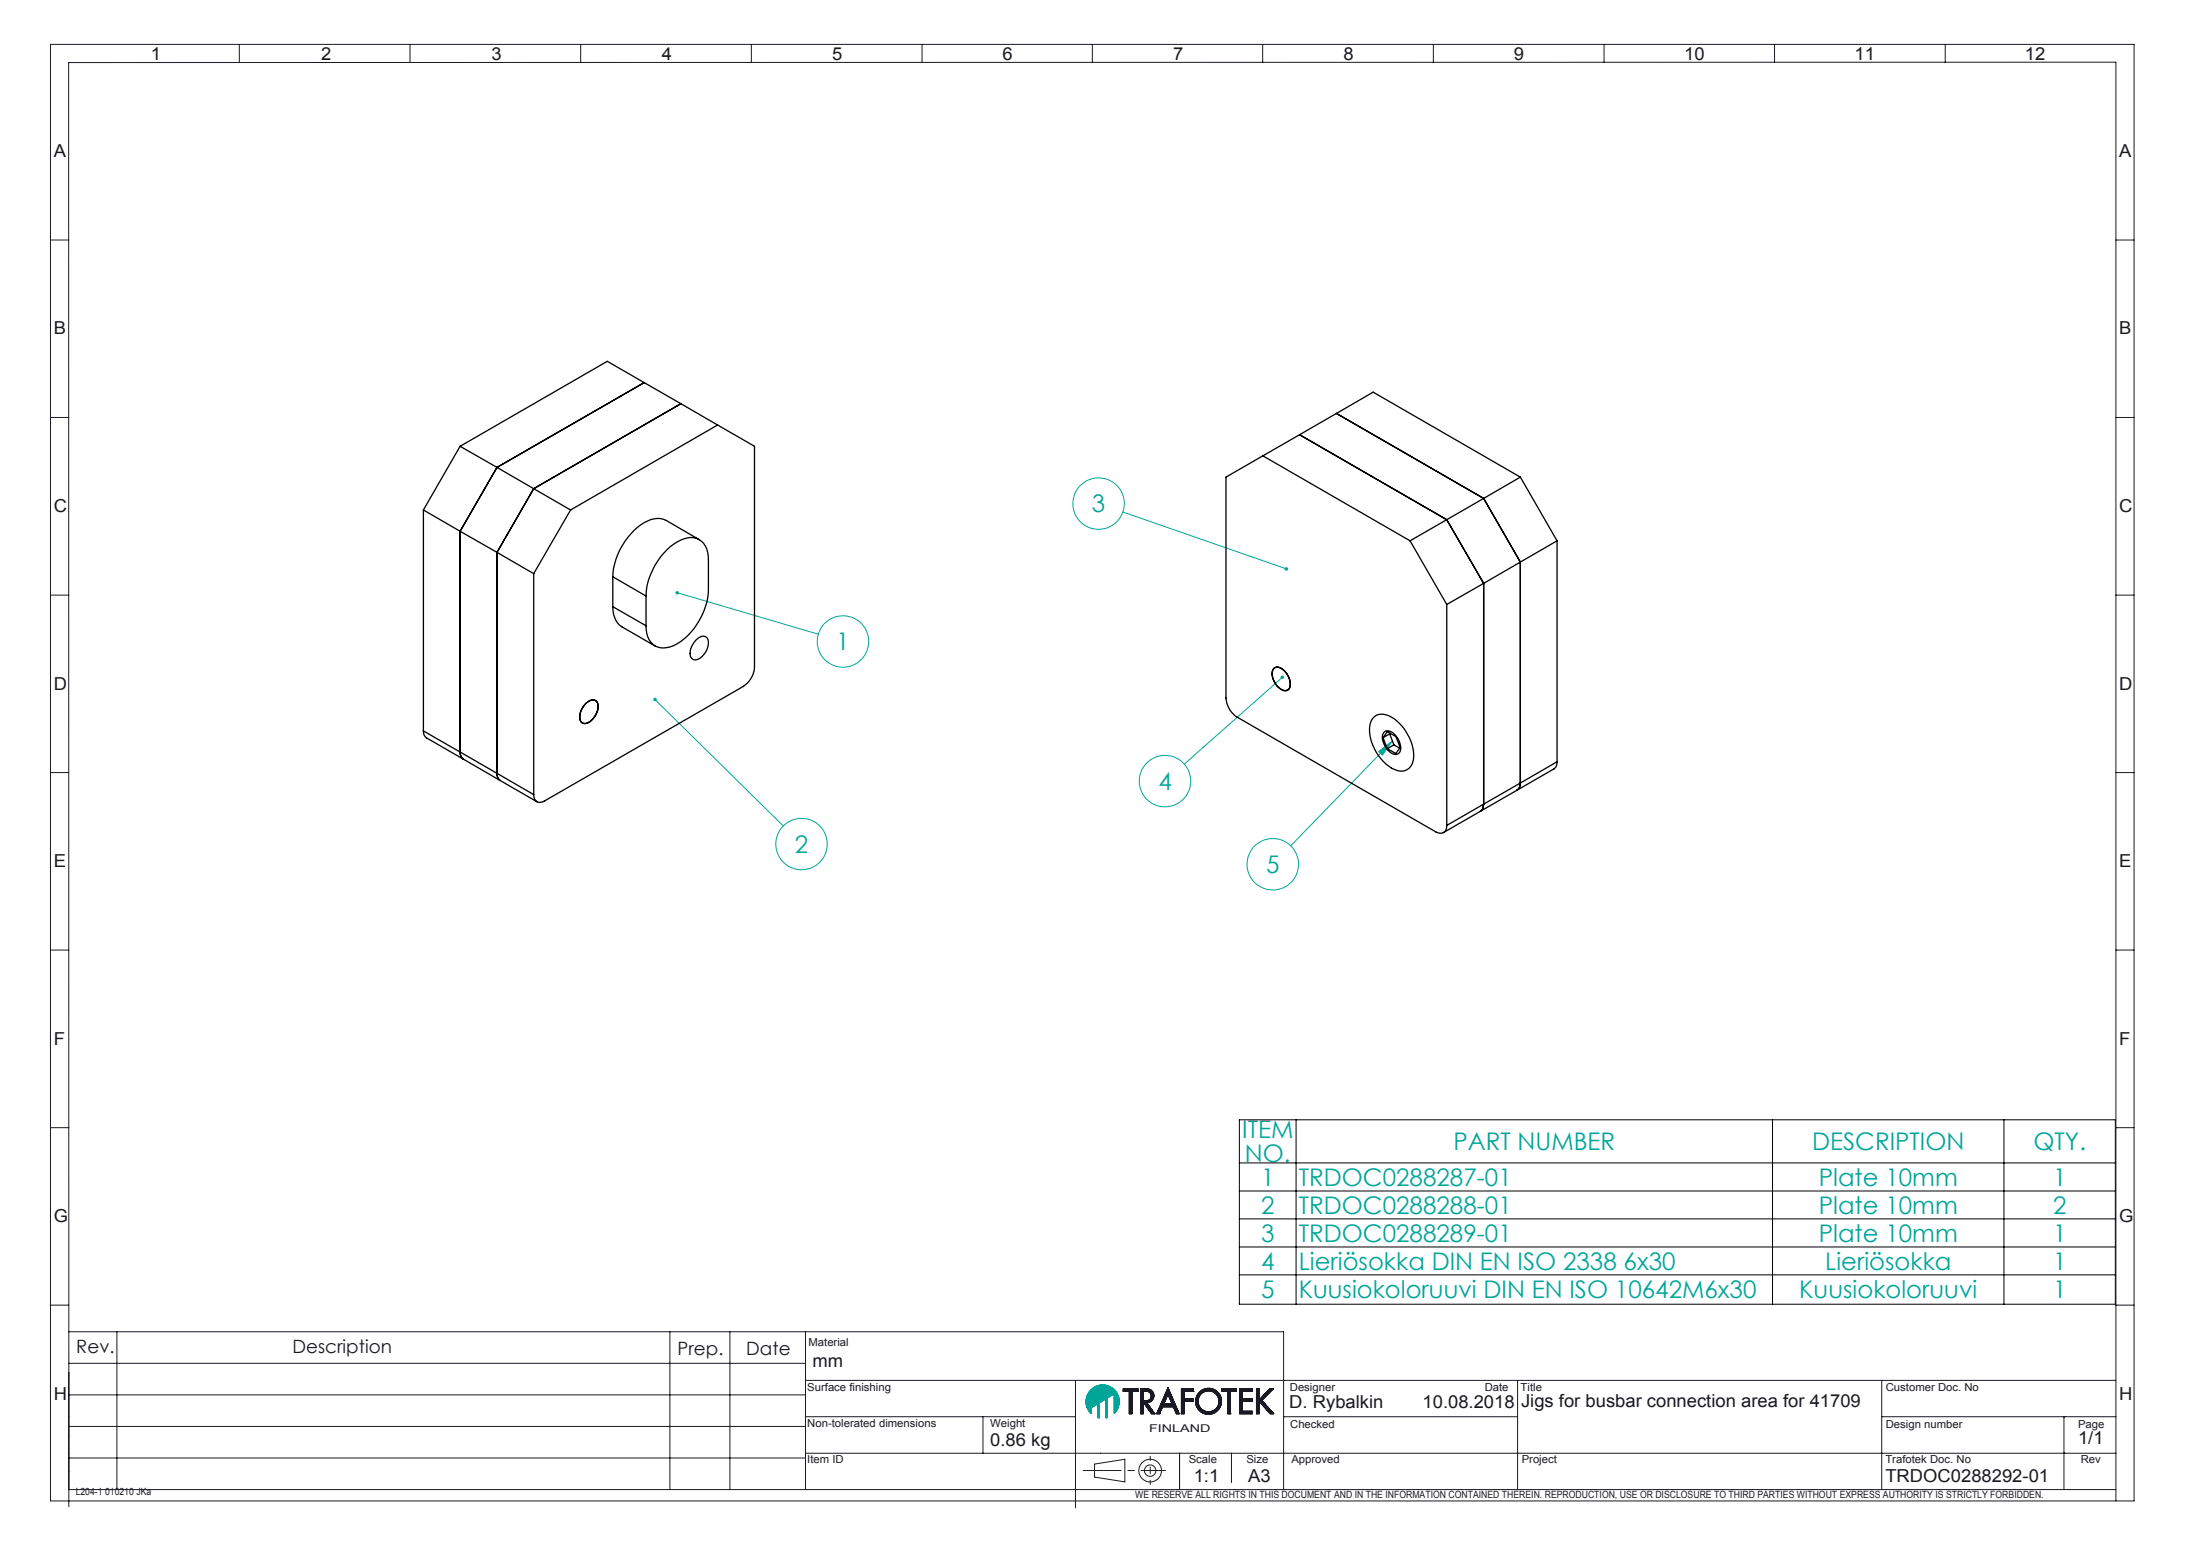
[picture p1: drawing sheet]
<svg xmlns="http://www.w3.org/2000/svg" width="420mm" height="297mm" viewBox="0 0 420 297" stroke-linecap="round" stroke-linejoin="round" font-family="sans-serif">
<defs><g id="words">
<g font-size="4.7" fill="#00a599">
<text x="209.9" y="98.5">3</text>
<text x="160.8" y="125">1</text>
<text x="222.7" y="151.9">4</text>
<text x="152.8" y="164">2</text>
<text x="243.4" y="167.8">5</text>
<text x="238.8" y="218.8">ITEM</text>
<text x="279.4" y="221.1">PART NUMBER</text>
<text x="348.3" y="221.1">DESCRIPTION</text>
<text x="390.9" y="221.1">QTY.</text>
<text x="239.3" y="223.3">NO.</text>
<text x="242.4" y="227.9">1</text>
<text x="249.6" y="227.9">TRDOC0288287-01</text>
<text x="349.6" y="227.9">Plate 10mm</text>
<text x="394.6" y="227.9">1</text>
<text x="242.4" y="233.3">2</text>
<text x="249.6" y="233.3">TRDOC0288288-01</text>
<text x="349.6" y="233.3">Plate 10mm</text>
<text x="394.6" y="233.3">2</text>
<text x="242.4" y="238.7">3</text>
<text x="249.6" y="238.7">TRDOC0288289-01</text>
<text x="349.6" y="238.7">Plate 10mm</text>
<text x="394.6" y="238.7">1</text>
<text x="242.4" y="244">4</text>
<text x="249.6" y="244">Lieriösokka DIN EN ISO 2338 6x30</text>
<text x="350.8" y="244">Lieriösokka</text>
<text x="394.6" y="244">1</text>
<text x="242.4" y="249.5">5</text>
<text x="249.6" y="249.5">Kuusiokoloruuvi DIN EN ISO 10642M6x30</text>
<text x="345.9" y="249.5">Kuusiokoloruuvi</text>
<text x="394.6" y="249.5">1</text>
</g>
<g font-size="3.5" fill="#191924">
<text x="14.7" y="260">Rev.</text>
<text x="56.2" y="260">Description</text>
<text x="130.2" y="260.5">Prep.</text>
<text x="143.5" y="260.5">Date</text>
</g>
<g font-size="3.4" fill="#191924">
<text x="29" y="11.6">1</text>
<text x="61.7" y="11.6">2</text>
<text x="94.5" y="11.6">3</text>
<text x="127.2" y="11.6">4</text>
<text x="160" y="11.6">5</text>
<text x="192.7" y="11.6">6</text>
<text x="225.5" y="11.6">7</text>
<text x="258.2" y="11.6">8</text>
<text x="291" y="11.6">9</text>
<text x="323.7" y="11.6">10</text>
<text x="356.5" y="11.6">11</text>
<text x="389.2" y="11.6">12</text>
<text x="10.4" y="30.2">A</text>
<text x="407.4" y="30.2">A</text>
<text x="10.4" y="64.3">B</text>
<text x="407.4" y="64.3">B</text>
<text x="10.4" y="98.4">C</text>
<text x="407.4" y="98.4">C</text>
<text x="10.4" y="132.6">D</text>
<text x="407.4" y="132.6">D</text>
<text x="10.4" y="166.7">E</text>
<text x="407.4" y="166.7">E</text>
<text x="10.4" y="200.8">F</text>
<text x="407.4" y="200.8">F</text>
<text x="10.4" y="234.9">G</text>
<text x="407.4" y="234.9">G</text>
<text x="156.2" y="262.8">mm</text>
<text x="10.4" y="269.1">H</text>
<text x="407.4" y="269.1">H</text>
<text x="247.8" y="270.7">D. Rybalkin</text>
<text x="273.4" y="270.7">10.08.2018</text>
<text x="292.4" y="270.4">Jigs for busbar connection area for 41709</text>
<text x="190.3" y="277.9">0.86 kg</text>
<text x="399.4" y="277.5">1/1</text>
<text x="229.4" y="284.9">1:1</text>
<text x="239.9" y="284.9">A3</text>
<text x="362.4" y="284.9">TRDOC0288292-01</text>
</g>
<g font-size="2.1" fill="#191924">
<text x="155.4" y="258.7">Material</text>
<text x="155.2" y="267.4">Surface finishing</text>
<text x="247.9" y="267.3">Designer</text>
<text x="285.4" y="267.3">Date</text>
<text x="292.3" y="267.3">Title</text>
<text x="362.5" y="267.3">Customer Doc. No</text>
<text x="155.2" y="274.3">Non-tolerated dimensions</text>
<text x="190.3" y="274.3">Weight</text>
<text x="220.9" y="275.2">FINLAND</text>
<text x="248" y="274.4">Checked</text>
<text x="362.5" y="274.4">Design number</text>
<text x="399.4" y="274.4">Page</text>
<text x="155.2" y="281.2">Item ID</text>
<text x="228.5" y="281.2">Scale</text>
<text x="239.6" y="281.2">Size</text>
<text x="248.2" y="281.2">Approved</text>
<text x="292.5" y="281.2">Project</text>
<text x="362.4" y="281.3">Trafotek Doc. No</text>
<text x="400" y="281.3">Rev</text>
</g>
<g font-size="1.9" fill="#191924">
<text x="14.6" y="287.5">L204-1 010210 JKa</text>
<text x="218.2" y="288">WE RESERVE ALL RIGHTS IN THIS DOCUMENT AND IN THE INFORMATION CONTAINED THEREIN. REPRODUCTION, USE OR DISCLOSURE TO THIRD PARTIES WITHOUT EXPRESS AUTHORITY IS STRICTLY FORBIDDEN.</text>
</g>
</g></defs>
<g fill="none" stroke="#00a599" stroke-width=".19">
<path d="M215.8 98.4l31.5 11M130.2 113.9l27.1 8M125.9 134.5l24.7 24.3M246.5 130.2l-18.9 16.7M265 144.5l2.7-2.1-2 2.8zM267.7 142.4l-19.6 20.2M209.7 271.7h.1M209.7 270.7l-.5 .5M209.7 270.8l-.4 .4M209.7 270.9l-.4 .3 .4-.3M209.7 271l-.3 .4M209.7 271.1l-.3 .3"/>
<path d="M209.7 271.2l-.3 .3M209.7 271.3l-.2 .2M209.7 271.4l-.2 .1M209.7 271.4l-.2 .2M209.7 271.5l-.1 .1M209.7 271.6h-.1M209.7 271.6v.1M209.7 271.7a3.2 3.2 0 0 1 0-4.5 3.2 3.2 0 0 1 4.5 0 3.2 3.2 0 0 1 0 4.5v-3.7l-1.3 .7v3.8l-.3 .1M209.8 267.1l-.2 .2M210 270.5l3.7-3.8-3.9 3.9M210.1 266.8l-.8 .8M210.3 266.7l-1.1 1.1"/>
<path d="M210.5 266.6l-1.4 1.4M210.6 266.5l-1.6 1.6M210.7 266.4l-1.7 1.8M210.9 266.4l-2 1.9M211 269.9v2.6M211 269.9l-1.3 .7v1.1M211 266.4l-2.1 2M211 272.5l.3 .1M211.1 266.3l-2.2 2.2M211.1 266.3l-2.3 2.3M211.2 266.3l-2.4 2.4M211.3 272.6v-2.9l1.3-.8v3.7"/>
<path d="M211.3 269.8l-.3 .3M211.3 269.8l-.3 .4M211.3 269.9l-.3 .3M211.3 270l-.3 .3M211.3 270l-.3 .4M211.3 270.1l-.3 .3M211.3 270.2l-.3 .3M211.3 270.3l-.3 .3M211.3 270.4l-.3 .3M211.3 270.5l-.3 .3M211.3 270.5l-.3 .4M211.3 270.6l-.3 .3"/>
<path d="M211.3 270.7l-.3 .3M211.3 270.8l-.3 .3M211.3 270.9l-.3 .3M211.3 271l-.3 .3M211.3 271l-.3 .4M211.3 271.1l-.3 .3M211.3 271.2l-.3 .3M211.3 271.2l-.3 .4M211.3 271.3l-.3 .3M211.3 271.4l-.3 .3M211.3 271.4l-.3 .4M211.3 271.5l-.3 .3"/>
<path d="M211.3 271.6l-.3 .3M211.3 271.6l-.3 .4M211.3 271.7l-.3 .4M211.3 271.8l-.3 .3M211.3 271.8l-.3 .4M211.3 271.9l-.3 .4M211.3 272l-.3 .3M211.3 272.1l-.3 .3M211.3 272.1l-.3 .4M211.3 272.2l-.3 .3M211.3 272.3l-.2 .2M211.3 272.4l-.1 .2"/>
<path d="M211.3 272.5l-.1 .1M211.3 272.6h.1M211.3 266.3l-2.5 2.5M211.4 266.3l-2.6 2.6M211.5 266.2l-2.7 2.8M211.6 266.2l-2.8 2.9M211.7 266.2l-3 2.9M211.7 266.2l-3 3M211.8 266.2l-3.1 3.1M211.9 266.2l-3.2 3.2M212 266.2l-3.3 3.3M212.1 266.2l-3.4 3.4"/>
<path d="M212.2 266.2l-3.5 3.5M212.3 266.2l-3.6 3.6M212.3 266.2l-3.5 3.6M212.4 266.3l-3.6 3.7M212.6 266.3l-3.8 3.8M212.6 269l1.7-1.7-1.7 1.7M212.6 270.6l.3-.3-.3 .3M212.7 266.3l-3.9 3.8M212.7 266.3l-3.9 3.9M212.8 266.3l-4 4M212.9 266.3l-4 4.1M212.9 268.8l-.3 .3"/>
<path d="M212.9 268.9l-.3 .3M212.9 269l-.3 .2M212.9 269l-.3 .3M212.9 269.1l-.3 .3M212.9 269.2l-.3 .2M212.9 269.2l-.3 .3M212.9 269.3l-.3 .3M212.9 269.4l-.3 .3M212.9 269.5l-.3 .3M212.9 269.6l-.3 .3M212.9 269.7l-.3 .2M212.9 269.7l-.3 .3"/>
<path d="M212.9 269.8l-.3 .3M212.9 269.9l-.3 .3M212.9 270l-.3 .3M212.9 270.1l-.3 .3M212.9 270.2l-.3 .2M212.9 270.2l-.3 .3M212.9 270.4l-.3 .3M212.9 270.5l-.3 .3M212.9 270.5l-.3 .4M212.9 270.6l-.3 .3M212.9 270.7l-.3 .3M212.9 270.8l-.3 .3"/>
<path d="M212.9 270.9l-.3 .3M212.9 271l-.3 .3M212.9 271l-.3 .4M212.9 271.1l-.3 .3M212.9 271.2l-.3 .3M212.9 271.2l-.3 .4M212.9 271.3l-.3 .3M212.9 271.4l-.3 .3M212.9 271.5l-.3 .3M212.9 271.6l-.3 .3M212.9 271.7l-.3 .3M212.9 271.7l-.3 .4"/>
<path d="M212.9 271.8l-.3 .3M212.9 271.9l-.3 .3M212.9 272l-.3 .3M212.9 272.1l-.3 .3M212.9 272.2l-.3 .3M212.9 272.2l-.3 .4M212.9 272.3l-.3 .3M212.9 272.4l-.2 .2M212.9 272.4l-.1 .1M212.9 266.4l-4 4M213 266.4l-4.1 4.1M213.1 266.4l-4.1 4.2 4.1-4.2"/>
<path d="M213.2 266.5l-4.2 4.2M213.2 266.5l-4.2 4.2 4.3-4.2M213.3 266.5l-4.2 4.3 4.3-4.2M213.4 266.6l-4.3 4.3M213.5 266.6l-4.4 4.4M213.5 266.6l-4.3 4.4M213.6 266.7l-4.4 4.3M213.6 266.7l-4.4 4.4M213.8 266.8l-3.6 3.6M213.8 266.8l-3.4 3.5M213.9 266.8l-3.3 3.4M213.9 266.9l-3.2 3.1"/>
<path d="M213.9 266.9l-3 3M214 266.9l-3 3M214 267l-3 3M214 267l-2.5 2.6M214.1 267l-2.5 2.5M214.1 267.1l-2.3 2.3M214.2 267.1l-2.2 2.2M214.2 268.1l.4-.5-.4 .5M214.2 268.7l.6-.7-.6 .8M214.2 267.2l-2 2M214.2 267.2l-1.9 1.9M214.3 267.2l-1.8 1.8"/>
<path d="M214.3 267.3l-1.3 1.3M214.4 267.4l-1.2 1.1M214.4 267.4l-1 1M214.4 271.5l-.2 .2M214.5 267.4l-.9 .9M214.5 267.5l-.8 .7M214.5 267.5l-.6 .6M214.6 267.5l-.5 .5M214.6 267.6l-.4 .4M214.6 271.2l-.4 .4M214.7 267.7l-.5 .5M214.7 267.8l-.5 .5"/>
<path d="M214.7 267.8l-.5 .6M214.7 267.9l-.5 .5M214.7 271l-.5 .6M214.8 267.9l-.6 .6M214.8 267.9l-.6 .7M214.8 268l-.6 .6M214.8 270.9l-.6 .6M214.9 268.1l-.7 .7M214.9 270.8l-.7 .6M214.9 268.2l-.7 .7M214.9 268.2l-.7 .8M214.9 270.6l-.7 .8"/>
<path d="M214.9 268.3l-.7 .7M214.9 268.4l-.7 .7M215 268.4l-.8 .8M215 270.5l-.8 .8M215 268.5l-.8 .8M215 268.6l-.8 .8M215 270.3l-.8 .8M215 270.4l-.8 .8M215.1 268.6l-.9 .8M215.1 268.7l-.9 .8M215.1 270.2l-.9 .9M215.1 268.7l-.9 .9"/>
<path d="M215.1 268.8l-.9 .9M215.1 270l-.9 .9M215.1 270.1l-.9 .9M215.1 268.9l-.9 .9M215.1 269l-.9 .9M215.1 269.1l-.9 .9M215.1 269.1l-.9 1M215.1 269.7l-.9 .9M215.1 269.8l-.9 .9M215.1 269.9l-.9 .9M215.1 269.9l-.9 1M215.2 269.2l-1 1"/>
<path d="M215.2 269.3l-1 .9M215.2 269.3l-1 1M215.2 269.4l-1 1M215.2 269.5l-1 .9M215.2 269.6l-1 .9M215.2 269.6l-1 1"/>
<circle cx="211.2" cy="96.8" r="4.9"/>
<circle cx="162" cy="123.3" r="4.9"/>
<circle cx="223.9" cy="150.2" r="4.9"/>
<circle cx="154.1" cy="162.3" r="4.9"/>
<circle cx="244.6" cy="166.1" r="4.9"/>
</g>
<g fill="none" stroke="#191924" stroke-width=".19">
<path d="M9.7 8.5h400.5v280h-400.5zM46 8.5v3.5M78.8 8.5v3.5M111.6 8.5v3.5M144.4 8.5v3.5M177.2 8.5v3.5M210 8.5v3.5M242.7 8.5v3.5M275.5 8.5v3.5M308.3 8.5v3.5M341.1 8.5v3.5M373.9 8.5v3.5"/>
<path d="M9.7 46.1h3.5M406.7 46.1h3.5M9.7 80.3h3.5M406.7 80.3h3.5M9.7 114.4h3.5M406.7 114.4h3.5M9.7 148.5h3.5M406.7 148.5h3.5M9.7 182.6h3.5M406.7 182.6h3.5M9.7 216.8h3.5M406.7 216.8h3.5"/>
<path d="M9.7 250.9h3.5M13.2 256h233.5v30.3M22.5 256v30.3M128.8 256v30.3M140.3 256v30.3M154.8 256v30.3M406.7 250.9h3.5M13.2 274.2h141.6M13.2 268.1h141.6M13.2 262.1h141.6M154.8 265.4h251.9M154.8 279.4h251.9"/>
<path d="M154.8 272.3h51.9M188.9 272.3v7.1M206.7 265.4v24.5M215.9 267.5h1.2v4.3M216 267h-.1M216 267l-.1 .1M216.1 267l-.2 .2M216.2 267l-.3 .3M216.3 267l-.4 .3M216.3 267l-.4 .4M216.4 267l-.5 .5M216.5 267l-.5 .5"/>
<path d="M216.6 267l-.5 .5M216.7 267l-.5 .5M216.7 267l-.4 .5M216.8 267l-.5 .5M216.9 267l-.5 .5M217 267l-.5 .5M217.1 267l-.5 .5M217.2 267l-.5 .5M217.3 267l-.5 .5M217.4 267l-.5 .5M217.5 267l-.5 .5M217.6 267l-.5 .5"/>
<path d="M217.6 267.5l-.5 .6M217.6 267.6l-.5 .5M217.6 267.7l-.5 .5M217.6 267.8l-.5 .5M217.6 267.8l-.5 .6M217.6 267.9l-.5 .5M217.6 268l-.5 .5M217.6 268l-.5 .6M217.6 268.1l-.5 .5M217.6 268.2l-.5 .5M217.6 268.2l-.5 .6M217.6 268.3l-.5 .5"/>
<path d="M217.6 268.4l-.5 .5M217.6 268.5l-.5 .5M217.6 268.5l-.5 .6M217.6 268.6l-.5 .5M217.6 268.7l-.5 .5M217.6 268.8l-.5 .5M217.6 268.9l-.5 .5M217.6 269l-.5 .4M217.6 269l-.5 .5M217.6 269.1l-.5 .5M217.6 269.2l-.5 .5M217.6 269.3l-.5 .5"/>
<path d="M217.6 269.3l-.5 .6M217.6 269.4l-.5 .5M217.6 269.5l-.5 .5M217.6 269.6l-.5 .5M217.6 269.6l-.5 .6M217.6 269.7l-.5 .5M217.6 269.8l-.5 .5M217.6 269.8l-.5 .6M217.6 269.9l-.5 .5M217.6 270l-.5 .5M217.6 270l-.5 .6M217.6 270.1l-.5 .5"/>
<path d="M217.6 270.2l-.5 .5M217.6 270.3l-.5 .5M217.6 270.3l-.5 .6M217.6 270.4l-.5 .5M217.6 270.5l-.5 .5M217.6 270.5l-.5 .6M217.6 270.6l-.5 .5M217.6 270.7l-.5 .5M217.6 270.8l-.5 .5M217.6 270.8l-.5 .6M217.6 270.9l-.5 .5M217.6 271l-.5 .5"/>
<path d="M217.6 271l-.5 .6M217.6 271.1l-.5 .5M217.6 271.2l-.5 .5M217.6 271.2l-.5 .6M217.6 271.3l-.5 .5M217.6 271.4l-.4 .4M217.6 271.5l-.3 .3M217.6 271.6l-.2 .2M217.6 271.7l-.1 .1M217.6 271.7v.1M217.7 267l-.6 .6M217.8 267l-.7 .7"/>
<path d="M217.8 267l-.7 .8M217.9 267l-.8 .9M218 267l-.9 .9M218.1 267l-1 1M218.1 267l-.4 .5M218.2 267l-.5 .5M218.3 267l-.5 .5M218.3 267l-.4 .5M218.4 267l-.5 .5M218.5 267l-.5 .5M218.5 267l-.4 .5M218.6 267l-.4 .5"/>
<path d="M218.7 267l-.5 .5M218.8 267.5h-1.2v4.3h-.5M218.8 267v.5M218.8 267h-2.9v.5M218.8 267l-.5 .5M218.8 267.1l-.4 .4M218.8 267.2l-.4 .3M218.8 267.2l-.3 .3M218.8 267.3l-.2 .2M218.8 267.4l-.1 .1M219.3 271.8h.5v-2.1l1.5 2.1M219.3 268.8l.5-.4-.5 .5"/>
<path d="M219.3 267v.1M219.4 267l-.1 .2M219.5 267l-.2 .2M219.5 267l-.2 .3M219.6 267l-.3 .4M219.7 267l-.4 .4M219.7 267l-.4 .5M219.8 267.5h.7a.89 .89 0 0 1 .8 .9 .89 .89 0 0 1-.8 .8h-.7zM219.8 268.4l-.5 .6M219.8 268.5l-.5 .5M219.8 268.6l-.5 .5M219.8 268.6l-.5 .6"/>
<path d="M219.8 268.7l-.5 .5M219.8 268.8l-.5 .5M219.8 268.8l-.5 .6M219.8 268.9l-.5 .5M219.8 269l-.5 .5M219.8 269.1l-.5 .5M219.8 269.1l-.5 .6M219.8 269.2l-.5 .5M219.8 267.5l-.5 .5M219.8 267.6l-.5 .5M219.8 267.7l-.5 .5M219.8 267.8l-.5 .4"/>
<path d="M219.8 267.8l-.5 .5M219.8 267.9l-.5 .5M219.8 268l-.5 .5M219.8 268.1l-.5 .5M219.8 268.2l-.5 .5M219.8 269.8l-.5 .5M219.8 269.8l-.5 .6M219.8 269.9l-.5 .5M219.8 270l-.5 .5M219.8 270l-.5 .6M219.8 270.1l-.5 .5M219.8 270.2l-.5 .5"/>
<path d="M219.8 270.3l-.5 .5M219.8 270.3l-.5 .6M219.8 270.4l-.5 .5M219.8 270.5l-.5 .5M219.8 270.5l-.5 .6M219.8 270.6l-.5 .5M219.8 270.7l-.5 .5M219.8 270.8l-.5 .5M219.8 270.8l-.5 .6M219.8 270.9l-.5 .5M219.8 271l-.5 .5M219.8 271l-.5 .6"/>
<path d="M219.8 271.1l-.5 .5M219.8 271.2l-.5 .5M219.8 271.2l-.5 .6M219.8 271.3l-.5 .5M219.8 271.4l-.4 .4M219.8 271.5l-.3 .3M219.8 271.6l-.2 .2M219.8 271.7l-.2 .1M219.8 271.7l-.1 .1M219.8 269.2l-.5 .6M219.8 267l-.5 .6M219.9 269.2l-.6 .7"/>
<path d="M219.9 267l-.6 .6M220 269.2l-.7 .7M220 267l-.7 .7M220 267l-.7 .8 .8-.8M220 269.2l-.7 .8M220.1 269.2l-.8 .9M220.2 267l-.9 .9M220.2 269.2l-.9 1M220.2 267l-.9 1M220.3 267l-.4 .5M220.3 269.2l-.4 .5M220.4 267l-.5 .5"/>
<path d="M220.4 269.2l-.5 .5M220.5 269.6a1.32 1.32 0 0 0 1.3-1.3 1.32 1.32 0 0 0-1.3-1.3h-1.2v4.8M220.5 269.6l1.5 2.2M220.5 267l-.5 .5M220.5 269.2l-.6 .6M220.5 269.7l-.4 .3M220.5 267l-.4 .5M220.5 269.2l-.5 .6M220.5 269.7l-.3 .4M220.5 269.8l-.3 .3M220.6 269.8l-.4 .4M220.6 267l-.5 .5"/>
<path d="M220.6 269.9l-.4 .3M220.6 269.2l-.6 .6M220.6 269.9l-.3 .4M220.7 267l-.5 .5M220.7 269.9l-.4 .4M220.7 270l-.4 .4M220.7 269.2l-.7 .7M220.7 270l-.3 .4M220.8 267l-.5 .5M220.8 270.1l-.4 .4M220.8 270.2l-.3 .3M220.8 267l-.4 .5"/>
<path d="M220.8 271.1l.4-.4-.3 .4M220.9 267l-.4 .5M220.9 269.1l-.9 .8M220.9 270.3l-.4 .2M220.9 270.3l-.3 .3M220.9 270.4l-.3 .3M221 267.1l-.4 .4M221 270.4l-.4 .4M221 270.4l-.3 .4M221 271.3l.4-.3-.3 .4M221.1 267.1l-.5 .4M221.1 270.5l-.4 .3"/>
<path d="M221.1 270.5l-.4 .4M221.1 267.1l-.4 .4M221.1 270.6l-.3 .4M221.2 270.6l-.4 .4M221.2 267.2l-.4 .3M221.2 270.7l-.4 .3M221.2 267.2l-.4 .4M221.3 267.2l-.4 .4M221.3 268.4l.5-.5-.5 .6M221.3 270.8l-.4 .3M221.3 267.3l-.4 .3M221.3 270.8l-.4 .4"/>
<path d="M221.3 271.8h.7M221.3 267.3l-.4 .4M221.3 270.9l-.3 .3M221.4 267.3l-.4 .4M221.4 270.9l-.4 .4M221.4 267.4l-.3 .3M221.4 267.4l-.3 .4M221.4 271l-.3 .4M221.5 267.4l-.4 .4M221.5 271.1l-.4 .4M221.5 271.8l.3-.3-.3 .3M221.5 267.5l-.4 .4"/>
<path d="M221.5 269.1l-.2 .2M221.5 271.1l-.3 .4 .3-.3M221.5 267.5l-.3 .4M221.6 267.5l-.4 .4M221.6 271.2l-.4 .4M221.6 267.6l-.4 .4M221.6 271.3l-.3 .3M221.7 267.7l-.5 .4M221.7 268.9l-.6 .6M221.7 271.3l-.4 .4M221.7 267.7l-.4 .4M221.7 267.8l-.4 .4"/>
<path d="M221.7 271.4l-.4 .3M221.7 267.8l-.4 .5M221.7 268.8l-.7 .8M221.7 271.4l-.4 .4M221.8 267.9l-.5 .5M221.8 268.7l-.9 .9M221.8 271.5l-.4 .3M221.8 268l-.6 .6M221.8 268.1l-.6 .6M221.8 268.1l-.7 .7M221.8 268.5l-1.1 1.1M221.8 268.6l-1 1"/>
<path d="M221.8 268.2l-1.7 1.8M221.8 268.3l-1.3 1.3M221.8 268.4l-1.3 1.2M221.8 268.4l-1.2 1.2M221.8 271.6l-.2 .2M221.9 271.6l-.2 .2M221.9 271.7l-.1 .1M221.9 271.7v.1M222 271.8h.1M222.3 271.8h.6M222.9 271.8h.1M223 271.6l-.2 .2"/>
<path d="M223 271.5l-.3 .3M223.1 271.4l-.4 .4M223.1 271.3l-.5 .5M223.2 271.1l-.7 .7M223.2 271l-.7 .8M223.3 270.9l-.9 .9M223.3 270.8l-1 1M223.4 270.6l-1 1M223.4 270.5l-1 1M223.5 270.4h2M223.5 270.4l-.6 1.4M223.7 268.7l1.2-1.2-1.3 1.3"/>
<path d="M223.7 269.9l-1 1M223.8 269.8l-1 1M223.8 269.9l-1.1 1.1M223.8 269.7l-1 .9M223.8 269.9l-1.2 1.2M223.9 269.5l-1 1M223.9 269.4l-1 1M223.9 269.9l-1.4 1.4M224 269.3l-1 1M224 269.9l-1.5 1.5M224 269.2l-1 1M224 269.9l-.5 .5"/>
<path d="M224.1 269l-1 1M224.1 269.9l-.5 .5M224.2 268.9l-1.1 1M224.2 268.8l-1 1M224.2 269.9l-.5 .5M224.3 267.3l.3-.3-.4 .4M224.3 268.7l-1.1 1M224.3 269.9l-.6 .5M224.3 268.5l-1 1M224.3 269.9l-.5 .5M224.4 267l.2-.1-.3 .3M224.4 268.4l-1.1 1"/>
<path d="M224.4 268.3l-1 1M224.4 269.9l-.5 .5M224.5 268.2l-1.1 1M224.5 269.9l-.6 .5M224.5 266.8l-2.2 5M224.5 266.8l2.2 5M224.5 268l.8 1.9h-1.6zM224.5 266.8h.1M224.5 266.8l-.1 .1M224.5 269.9l-.5 .5M224.6 269.9l-.5 .5M224.6 267l-.4 .5"/>
<path d="M224.7 267.1l-.7 .7M224.7 269.9l-.5 .5M224.7 267.2l-.8 .8M224.8 267.3l-.9 .9M224.8 269.9l-.6 .5M224.8 267.4l-1 .9M224.8 267.4l-1 1M224.8 270.4l.9-.9-.8 .9M224.8 267.5l-1.1 1M224.8 269.9l-.5 .5M224.9 267.6l-1.4 1.4M224.9 269.9l-.5 .5"/>
<path d="M224.9 267.7l-.4 .4M224.9 267.8l-.4 .3M224.9 270.4l.8-.8-.7 .8M225 267.8l-.4 .4M225 269.9l-.6 .5M225 267.9l-.4 .3M225 267.9l-.4 .4M225 268l-.4 .4M225 269.9l-.5 .5M225.1 268l-.4 .4M225.1 268.1l-.4 .4M225.1 269.9l-.5 .5"/>
<path d="M225.1 268.2l-.3 .4M225.1 269.5l.4-.4-.4 .4M225.1 270.4l.7-.6-.6 .6M225.2 268.3l-.4 .4M225.2 269.9l-.6 .5M225.2 268.4l-.4 .4M225.2 268.4l-.3 .4M225.2 268.5l-.3 .4M225.2 269.9l-.5 .5M225.3 268.5l-.4 .4M225.3 268.6l-.4 .4M225.4 268.7l-.4 .4"/>
<path d="M225.4 268.8l-.4 .4M225.4 268.8l-.4 .5M225.5 268.9l-.4 .4M225.5 269l-.4 .4M225.5 270.4l.6 1.4M225.6 269.2l-.4 .4M225.6 269.3l-.4 .4M225.6 269.4l-.4 .4M225.7 269.4l-.4 .4M225.7 269.5l-.4 .4M225.8 269.7l-.7 .7M225.8 269.9l-.5 .5"/>
<path d="M225.9 269.9l-.5 .5M225.9 270l-.5 .4M225.9 270l-.4 .4M226 270.1l-.4 .4M226 270.2l-.4 .3M226 270.2l-.4 .4M226 270.3l-.4 .3M226 270.3l-.4 .4M226.1 270.4l-.4 .4M226.1 270.5l-.4 .4M226.1 271.8h.6M226.2 270.6l-.4 .4"/>
<path d="M226.2 270.7l-.4 .4M226.2 270.8l-.4 .4M226.2 271.8l.4-.3-.3 .3M226.3 270.9l-.4 .3M226.3 270.9l-.4 .4M226.3 271l-.3 .4M226.4 271.1l-.4 .4 .4-.4M226.4 271.2l-.4 .4M226.4 271.2l-.3 .4M226.4 271.8l.2-.2-.1 .2M226.5 271.4l-.4 .3M226.5 271.4l-.4 .4"/>
<path d="M226.5 271.4l-.3 .4M226.6 271.6l-.2 .2M226.7 271.8h.1M226.7 271.7l-.1 .1M226.7 279.4v6.9M227.1 267h2.3M227.1 267v4.8M227.1 270.9l.5-.4-.5 .5M227.1 267h.1M227.2 267l-.1 .1M227.3 267l-.2 .2M227.4 267l-.3 .3"/>
<path d="M227.5 267l-.4 .4M227.6 269.4v2.4h-.5M227.6 268.9h1.8M227.6 267l-.5 .5M227.6 267.5l-.5 .6M227.6 267.6l-.5 .5M227.6 267.8l-.5 .5M227.6 267.8l-.5 .6M227.6 267.9l-.5 .5M227.6 268l-.5 .5M227.6 268.1l-.5 .5M227.6 268.2l-.5 .5"/>
<path d="M227.6 268.2l-.5 .6M227.6 268.3l-.5 .5M227.6 268.4l-.5 .5M227.6 268.5l-.5 .5M227.6 268.5l-.5 .6M227.6 268.6l-.5 .5M227.6 268.7l-.5 .5M227.6 268.8l-.5 .5M227.6 268.9l-.5 .5M227.6 269.5l-.5 .5M227.6 269.6l-.5 .5M227.6 270.7l-.5 .5"/>
<path d="M227.6 267.7l-.5 .5M227.6 268l-.5 .6M227.6 268.7l-.5 .6M227.6 269.4l-.5 .6M227.6 269.7l-.5 .5M227.6 269.8l-.5 .5M227.6 269.9l-.5 .5M227.6 270l-.5 .5M227.6 270.1l-.5 .5M227.6 270.2l-.5 .4M227.6 270.2l-.5 .5M227.6 270.3l-.5 .5"/>
<path d="M227.6 270.4l-.5 .5M227.6 270.5l-.5 .6M227.6 270.6l-.5 .5M227.6 270.8l-.5 .5M227.6 270.8l-.5 .6M227.6 270.9l-.5 .5M227.6 271l-.5 .5M227.6 271l-.5 .6M227.6 271.1l-.5 .5M227.6 271.2l-.5 .5M227.6 271.2l-.5 .6M227.6 271.3l-.4 .5"/>
<path d="M227.6 271.4l-.4 .4M227.6 271.5l-.3 .3M227.6 271.5l-.2 .3M227.6 271.6l-.2 .2M227.6 271.7l-.1 .1M227.6 271.7v.1M227.6 268.9l-.5 .6M227.7 267l-.6 .6M227.7 268.9l-.6 .7M227.8 267l-.7 .6M227.8 268.9l-.7 .7M227.8 267l-.7 .7"/>
<path d="M227.9 268.9l-.8 .8M227.9 267l-.8 .8M227.9 268.9l-.8 .9M228 267l-.9 .9M228 268.9l-.9 .9M228 268.9l-.9 1M228.1 267l-1 1M228.1 268.9l-.5 .5M228.2 267l-.5 .5M228.2 268.9l-.5 .5M228.2 267l-.4 .5M228.2 268.9l-.4 .5"/>
<path d="M228.3 267l-.5 .5M228.3 268.9l-.4 .5M228.4 267l-.5 .5M228.4 268.9l-.5 .5M228.5 267l-.5 .5M228.5 268.9l-.5 .5M228.5 268.9l-.4 .5M228.6 267l-.5 .5M228.6 268.9l-.5 .5M228.7 267l-.5 .5M228.7 268.9l-.5 .5M228.7 268.9l-.4 .5"/>
<path d="M228.8 267l-.5 .5M228.8 268.9l-.4 .5M228.9 267l-.5 .5M228.9 268.9l-.5 .5M229 267l-.5 .5M229 268.9l-.5 .5M229.1 267l-.5 .5M229.1 268.9l-.5 .5M229.2 267l-.5 .5M229.2 268.9l-.5 .5M229.3 267l-.5 .5M229.3 268.9l-.5 .5"/>
<path d="M229.4 267.5h.1M229.4 267.5h-1.8v1.4M229.4 267v.5M229.4 268.9v.5h-1.8M229.4 267l-.4 .5M229.4 267.1l-.4 .4M229.4 267.2l-.3 .3M229.4 267.3l-.2 .2M229.4 267.4l-.1 .1M229.4 268.9l-.5 .5M229.4 267l-.5 .5M229.4 269l-.4 .4"/>
<path d="M229.4 269.1l-.4 .3M229.4 269.1l-.3 .3M229.4 269.2l-.2 .2M229.4 269.3l-.2 .1M229.4 269.3l-.1 .1M230.3 269l-.5 .6M230.3 269.1l-.5 .5M230.3 269.2l-.5 .5M230.3 269.3l-.5 .4M230.3 269.3l-.5 .5M230.3 269.4l-.5 .5M230.3 269.5l-.4 .4"/>
<path d="M230.3 269.6l-.4 .4M230.3 269.6l-.4 .4 .4-.3M230.3 269.7l-.4 .5M230.4 268.9l-.6 .6M230.4 269.8l-.5 .4M230.4 269.8l-.5 .5M230.4 269.9l-.4 .4M230.4 268.8l-.6 .6M230.4 269.9l-.4 .5M230.4 270l-.4 .4M230.4 268.7l-.6 .6M230.4 270.1l-.4 .4"/>
<path d="M230.5 268.6l-.7 .7M230.5 270.2l-.4 .3M230.5 268.5l-.7 .7M230.5 270.2l-.4 .4M230.5 270.3l-.3 .3M230.5 270.3l-.3 .4M230.6 270.3l-.4 .4M230.6 270.4l-.4 .4M230.6 271.2l.3-.4-.3 .4M230.6 268.4l-.8 .7M230.6 270.4l-.3 .4M230.6 270.5l-.3 .4"/>
<path d="M230.7 270.5l-.4 .4M230.7 270.6l-.4 .3M230.7 270.6l-.3 .4M230.8 270.6l-.4 .4M230.8 267.4l-.5 .5M230.8 268.1l-1 1M230.8 270.7l-.4 .3M230.8 270.7l-.3 .4M230.9 270.8l-.4 .3 .4-.3M231 267.2l-.8 .9M231 270.9l-.4 .3 .4-.3M231.1 271l-.4 .3"/>
<path d="M231.1 271l-.3 .4M231.2 267.2l-1.1 1M231.2 271l-.4 .4M231.2 271.1l-.3 .3M231.3 267.1l-1.3 1.3M231.3 271.1l-.4 .4M231.3 271.1l-.3 .4M231.4 271.1l-.4 .4M231.4 267l-1.4 1.5M231.4 271.2l-.4 .3M231.4 271.7l.4-.4-.3 .4M231.5 271.2l-.4 .4"/>
<path d="M231.5 267l-1.6 1.6M231.6 271.2l-.4 .4M231.7 271.3l-.4 .4M231.7 266.9l-1.8 1.9M231.8 271.3l-.4 .4M231.8 266.9l-1.9 2M231.9 266.9l-2.1 2.1M232 271.4l-.5 .4M232 266.9l-1 1M232 271.4l-.4 .4M232.1 266.9l-.8 .8M232.1 271.4l-.5 .4"/>
<path d="M232.1 266.9l-.7 .7M232.1 271.4l-.4 .4 .5-.4M232.2 266.9l-.6 .6M232.3 266.9l-.6 .6M232.3 271.4l-.5 .4M232.3 266.9l-.5 .6M232.3 271.4l-.4 .4M232.4 266.9l-.6 .5M232.4 271.4l-.5 .4M232.5 266.9l-.5 .5M232.5 271.4l-.5 .5M232.6 266.9l-.6 .5"/>
<path d="M232.6 271.4l-.5 .5M232.6 266.9l-.5 .5M232.7 271.4l-.6 .5M232.7 266.9l-.5 .5M232.7 266.9l-.4 .5M232.7 271.3l-.5 .6M232.8 266.9l-.5 .5M232.8 271.3l-.6 .6M232.9 266.9l-.5 .5M232.9 266.9l-.4 .5M232.9 271.3l-.6 .6M233 266.9l-.5 .5"/>
<path d="M233 267l-.4 .4M233 271.2l-.6 .7M233.1 267l-.4 .4M233.2 271.2l-.8 .7M233.2 267l-.4 .4M233.3 267l-.4 .5M233.3 271.1l-.7 .8M233.3 267.1l-.4 .4M233.4 267.1l-.4 .4M233.5 267.2l-.3 .3M233.5 271l-.9 .9M233.6 267.2l-.4 .4"/>
<path d="M233.6 267.9l.4-.4-.4 .4M233.6 267.3l-.3 .3M233.7 267.3l-.4 .3M233.8 267.3l-.4 .4M233.8 268l.3-.4-.3 .4M233.8 267.4l-.3 .4M233.9 267.4l-.4 .4M233.9 267.5l-.3 .3M234 267.6l-.3 .3M234.1 267.6l-.4 .4M234.2 267.7l-.4 .4M234.2 267.8l-.3 .3"/>
<path d="M234.3 267.9l-.4 .3 .3-.4-.3 .3M234.4 267.9l-.4 .4M234.4 268l-.4 .4M234.4 268l-.3 .4M234.5 268.1l-.4 .4M234.5 270.6l-.9 1M234.5 268.2l-.4 .4M234.6 268.2l-.4 .5M234.6 268.4l-.4 .3M234.6 268.4l-.4 .4M234.6 268.5l-.4 .3M234.6 270.4l-1.3 1.3"/>
<path d="M234.7 268.5l-.4 .5M234.7 270.2l-1.5 1.5M234.7 268.6l-.4 .5M234.7 270.1l-1.6 1.7M234.7 268.7l-.4 .4M234.7 268.8l-.4 .4M234.7 270l-1.7 1.8M234.8 268.8l-.5 .5M234.8 268.9l-.5 .4M234.8 268.9l-.5 .5M234.8 269l-.5 .5M234.8 269.8l-2.1 2"/>
<path d="M234.8 269.8l-2 2M234.8 269.9l-1.9 1.9M234.8 269.1l-.5 .5M234.8 269.2l-.5 .5M234.8 269.2l-.5 .6M234.8 269.3l-.6 .6M234.8 269.4l-.6 .6M234.8 269.4l-.6 .7M234.8 269.5l-.7 .7M234.8 269.6l-.8 .8M234.8 269.7l-.9 .9M234.9 267h-.1"/>
<path d="M235 267l-.2 .1M235.1 267l-.3 .2M235.1 267l-.3 .3M235.2 267l-.4 .3M235.3 267l-.5 .4M235.3 267l-.5 .5M235.4 267l-.5 .5M235.5 267l-.5 .5M235.5 267l-.4 .5M235.6 267l-.5 .5M235.7 267l-.5 .5M235.8 267l-.5 .5"/>
<path d="M235.9 267l-.5 .5M236 267.5v4.3h.5M236 267l-.5 .5M236.1 267l-.5 .5M236.2 267l-.5 .5M236.3 267l-.5 .5M236.4 267l-.5 .5M236.5 267l-.5 .5M236.5 271.8h.1M236.5 267.5l-.5 .6M236.5 267.7l-.5 .5M236.5 267.8l-.5 .5"/>
<path d="M236.5 267.8l-.5 .6M236.5 267.9l-.5 .5M236.5 268l-.5 .5M236.5 268l-.5 .6M236.5 268.3l-.5 .5M236.5 268.5l-.5 .6M236.5 268.7l-.5 .5M236.5 267.6l-.5 .5M236.5 268.1l-.5 .5M236.5 268.2l-.5 .5M236.5 268.2l-.5 .6M236.5 268.4l-.5 .5"/>
<path d="M236.5 268.5l-.5 .5M236.5 268.6l-.5 .5M236.5 268.7l-.5 .6M236.5 268.8l-.5 .5M236.5 268.9l-.5 .5M236.5 269l-.5 .5M236.5 269l-.5 .6M236.5 269.1l-.5 .5M236.5 269.2l-.5 .5M236.5 269.2l-.5 .6M236.5 269.3l-.5 .5M236.5 269.4l-.5 .5"/>
<path d="M236.5 269.4l-.5 .6M236.5 269.5l-.5 .5M236.5 269.6l-.5 .5M236.5 269.7l-.5 .5M236.5 269.7l-.5 .6M236.5 269.8l-.5 .5M236.5 269.9l-.5 .5M236.5 269.9l-.5 .6M236.5 270l-.5 .5M236.5 270.1l-.5 .5M236.5 270.2l-.5 .5M236.5 270.2l-.5 .6"/>
<path d="M236.5 270.3l-.5 .5M236.5 270.4l-.5 .5M236.5 270.4l-.5 .6M236.5 270.5l-.5 .5M236.5 270.6l-.5 .5M236.5 270.6l-.5 .6M236.5 270.7l-.5 .5M236.5 270.8l-.5 .5M236.5 270.9l-.5 .5M236.5 270.9l-.5 .6M236.5 271l-.5 .5M236.5 271.1l-.5 .5"/>
<path d="M236.5 271.1l-.5 .6M236.5 271.2l-.5 .5M236.5 271.3l-.5 .5M236.5 271.4l-.4 .4M236.5 271.5l-.3 .3M236.5 271.6l-.2 .2M236.5 271.6l-.1 .2M236.5 271.7l-.1 .1M236.6 267l-.6 .6M236.7 267l-.7 .6M236.7 279.4v5.6M236.7 267l-.7 .7"/>
<path d="M236.8 267l-.8 .8M236.9 267l-.9 .9M237 267l-1 .9M237 267l-1 1M237.1 267l-.5 .5M237.2 267l-.5 .5M237.3 267l-.5 .5M237.4 267l-.5 .5M237.5 267l-.5 .5M237.6 267l-.5 .5M237.7 267h-2.9v.5h1.2M237.7 267v.5h-1.2v4.3"/>
<path d="M237.7 267l-.5 .5M237.7 267.1l-.4 .4M237.7 267.2l-.3 .3M237.7 267.2l-.2 .3M237.7 267.3l-.2 .2M237.7 267.4l-.1 .1M238.3 267h.1M238.3 267v4.8h2.4v-.5h-1.9M238.3 267h2.4M238.3 271.3l.5-.5-.5 .6M238.4 267l-.1 .1M238.5 267l-.2 .2"/>
<path d="M238.5 267l-.2 .3M238.6 267l-.3 .3M238.7 267l-.4 .4M238.8 267l-.5 .5M238.8 268.9h1.9v.5M238.8 267.5l-.5 .5M238.8 267.6l-.5 .5M238.8 267.6l-.5 .6M238.8 267.7l-.5 .5M238.8 267.8l-.5 .5M238.8 267.9l-.5 .5M238.8 267.9l-.5 .6"/>
<path d="M238.8 268l-.5 .5M238.8 268.1l-.5 .5M238.8 268.1l-.5 .6M238.8 268.2l-.5 .5M238.8 268.3l-.5 .5M238.8 268.4l-.5 .5M238.8 268.4l-.5 .6M238.8 268.5l-.5 .5M238.8 268.6l-.5 .5M238.8 268.6l-.5 .6M238.8 268.7l-.5 .5M238.8 268.8l-.5 .5"/>
<path d="M238.8 268.8l-.5 .6M238.8 268.9l-.5 .5M238.8 269.5l-.5 .5M238.8 269.6l-.5 .5M238.8 269.7l-.5 .5M238.8 269.8l-.5 .5M238.8 269.9l-.5 .5M238.8 270l-.5 .5M238.8 270.1l-.5 .5M238.8 270.2l-.5 .5M238.8 270.3l-.5 .5M238.8 270.4l-.5 .5"/>
<path d="M238.8 270.5l-.5 .5M238.8 270.6l-.5 .5M238.8 270.7l-.5 .5M238.8 270.8l-.5 .4M238.8 270.9l-.5 .6M238.8 271l-.5 .5M238.8 271.1l-.5 .5M238.8 271.1l-.5 .6M238.8 271.2l-.5 .5M238.8 271.3l-.5 .5M238.9 268.9l-.6 .6M238.9 271.3l-.5 .5"/>
<path d="M238.9 267l-.6 .6M238.9 268.9l-.6 .7M239 267l-.7 .7M239 268.9l-.7 .8M239 271.3l-.5 .5M239 267l-.7 .8M239.1 268.9l-.8 .8M239.1 271.3l-.5 .5M239.1 267l-.8 .8M239.1 268.9l-.8 .9M239.1 271.3l-.4 .5M239.2 267l-.9 .9"/>
<path d="M239.2 268.9l-.9 1M239.2 271.3l-.5 .5M239.3 267l-1 1M239.3 268.9l-1 1M239.3 271.3l-.5 .5M239.3 267l-.5 .5M239.4 268.9l-.5 .5M239.4 271.3l-.5 .5M239.4 267l-.5 .5M239.5 267l-.5 .5M239.5 268.9l-.5 .5M239.5 271.3l-.5 .5"/>
<path d="M239.6 268.9l-.5 .5M239.6 271.3l-.5 .5M239.6 267l-.5 .5M239.7 267l-.5 .5M239.7 268.9l-.5 .5M239.7 271.3l-.5 .5M239.7 267l-.4 .5M239.8 268.9l-.5 .5M239.8 271.3l-.5 .5M239.8 267l-.5 .5M239.9 268.9l-.5 .5M239.9 271.3l-.5 .5"/>
<path d="M239.9 267l-.5 .5M240 267l-.5 .5M240 268.9l-.5 .5M240 271.3l-.5 .5M240 268.9l-.4 .5M240.1 271.3l-.5 .5M240.1 267l-.5 .5M240.1 268.9l-.5 .5M240.2 267l-.5 .5M240.2 268.9l-.5 .5M240.2 271.3l-.5 .5M240.2 268.9l-.4 .5"/>
<path d="M240.3 271.3l-.5 .5M240.3 267l-.5 .5M240.3 268.9l-.4 .5M240.3 271.3l-.4 .5M240.4 267l-.5 .5M240.4 268.9l-.5 .5M240.4 271.3l-.5 .5M240.5 267l-.5 .5M240.5 268.9l-.5 .5M240.5 271.3l-.5 .5M240.5 268.9l-.4 .5M240.6 271.3l-.5 .5"/>
<path d="M240.6 267l-.5 .5M240.6 268.9l-.5 .5M240.7 267l-.5 .5M240.7 268.9l-.5 .5M240.7 271.3l-.5 .5M240.7 267v.5h-1.9v1.4M240.7 269.4h-1.9v1.9M240.7 267l-.4 .5M240.7 267.1l-.3 .4M240.7 267.2l-.2 .3M240.7 267.3l-.2 .2M240.7 267.3l-.1 .2"/>
<path d="M240.7 267.4v.1M240.7 269l-.4 .4M240.7 269.1l-.3 .3M240.7 269.2l-.2 .2M240.7 269.2l-.1 .2M240.7 269.3l-.1 .1M240.7 269.4h.1M240.7 271.4l-.4 .4M240.7 271.5l-.3 .3M240.7 271.6l-.2 .2M240.7 271.6l-.1 .2M240.7 271.7l-.1 .1"/>
<path d="M241.5 267h.1M241.5 267h.5M241.5 267v4.8M241.6 267h-.1M241.7 267l-.2 .1M241.7 267l-.2 .2M241.8 267l-.3 .3M241.9 267l-.4 .3M241.9 267l-.4 .4M242 267l-.5 .5M242 269.4v2.4h-.5M242 267v2.1"/>
<path d="M242 269.4l2.2 2.4M242 269.7l-.5 .5M242 267.6l-.5 .6M242 267.6l-.5 .5M242 267.7l-.5 .5M242 267.8l-.5 .5M242 267.9l-.5 .5M242 267.9l-.5 .6M242 268l-.5 .5M242 268.1l-.5 .5M242 268.1l-.5 .6M242 268.2l-.5 .5"/>
<path d="M242 268.3l-.5 .5M242 268.4l-.5 .5M242 268.4l-.5 .6M242 268.5l-.5 .5M242 268.6l-.5 .5M242 268.6l-.5 .6M242 268.7l-.5 .5M242 268.8l-.5 .5M242 268.8l-.5 .6M242 268.9l-.5 .5M242 269l-.5 .5M242 269.1l-.5 .5"/>
<path d="M242 269.4l-.5 .5M242 269.5l-.5 .5M242 269.6l-.5 .5M242 269.6l-.5 .6M242 269.8l-.5 .5M242 269.8l-.5 .6M242 267.1l-.5 .5M242 267.2l-.5 .5M242 267.2l-.5 .6M242 267.3l-.5 .5M242 267.4l-.5 .5M242 267.4l-.5 .6"/>
<path d="M242 267.5l-.5 .5M242 269.9l-.5 .5M242 270l-.5 .5M242 270.1l-.5 .5M242 270.2l-.5 .5M242 270.3l-.5 .5M242 270.4l-.5 .5M242 270.5l-.5 .5M242 270.6l-.5 .5M242 270.6l-.5 .6M242 270.7l-.5 .5M242 270.8l-.5 .5"/>
<path d="M242 270.9l-.5 .5M242 270.9l-.5 .6M242 271l-.5 .5M242 271.1l-.5 .5M242 271.1l-.5 .6M242 271.2l-.5 .5M242 271.3l-.5 .5M242 271.4l-.4 .4M242 271.4l-.3 .4M242 271.5l-.2 .3M242 271.6l-.2 .2M242 271.6l-.1 .2"/>
<path d="M242 271.7v.1M242.3 269.7l.4-.3-.3 .4M242.6 269.2l2.3 2.6h-.7M242.6 269.2l-.4 .4M242.6 269.3l-.3 .3 .3-.3M242.7 269.3l-.4 .4M242.7 269.4l-.3 .4M242.8 269.5l-.4 .3M242.8 269.5l-.3 .4M242.9 269.6l-.4 .3M242.9 269.6l-.3 .4M243 269.7l-.4 .3"/>
<path d="M243 269.7l-.3 .4M243.1 269.8l-.4 .3M243.1 269.8l-.4 .4M243.1 269.8l-.3 .4M243.2 269.9l-.4 .4M243.2 270.6l.3-.3-.3 .4M243.2 269.9l-.3 .4M243.3 270l-.4 .4M243.3 270.1l-.3 .3M243.3 270.1l-.3 .4M243.4 270.2l-.4 .3M243.4 270.2l-.3 .3"/>
<path d="M243.5 270.2l-.4 .4M243.5 270.3l-.4 .3M243.6 270.4l-.4 .3 .4-.3M243.7 270.5l-.4 .3 .4-.4-.4 .4M243.8 270.5l-.4 .4M243.8 270.6l-.4 .4M243.8 270.6l-.3 .4M243.9 270.7l-.4 .4M243.9 270.8l-.3 .3M244 270.8l-.4 .4M244 270.9l-.3 .3M244.1 270.9l-.4 .3"/>
<path d="M244.1 267h.7l-2.2 2.2M244.1 267l-2.1 2.1M244.1 267l-1.3 1.3M244.1 270.9l-.4 .4M244.1 271l-.3 .3M244.2 267l-2.7 2.7M244.2 271l-.4 .4M244.2 271.1l-.3 .3M244.3 271.1l-.4 .4M244.3 267l-2.8 2.8M244.3 271.1l-.4 .4 .4-.3M244.3 271.8l.3-.3-.2 .3"/>
<path d="M244.4 267l-2.9 2.9M244.4 271.2l-.4 .4M244.4 271.3l-.3 .4M244.4 267l-2.4 2.4M244.5 271.4l-.4 .3M244.5 267l-2.4 2.4M244.5 271.4l-.3 .4M244.6 267l-2.5 2.5M244.6 271.8l.1-.2v.2M244.7 267l-2.6 2.5M244.7 271.6l-.3 .2M244.7 271.6l-.2 .2"/>
<path d="M244.7 267l-2.5 2.6M244.8 271.7l-.1 .1M244.8 271.7v.1M246.7 272.3h45M291.7 265.4v20.9M361.7 272.3h45M361.7 265.4v20.9M396.7 272.3h.1M396.7 279.4h.1M396.7 272.3v14M13.2 280.3h141.6M13.2 286.3h393.5"/>
<path d="M210.4 281.4l5.8-.9v4.4l-5.8-1zM406.7 288.5v-276.5h-393.5v277.6"/>
<circle cx="232.3" cy="269.4" r="2"/>
<circle cx="232.3" cy="269.4" r="2.5"/>
<circle cx="221.1" cy="282.7" r="1.1"/>
<circle cx="221.1" cy="282.7" r="2.17"/>
</g>
<path d="M238.2 215.3h168.4v35.4h-168.4zM249.1 215.3v35.4M340.7 215.3v35.4M385.2 215.3v35.4M238.2 228.9h168.4M238.2 234.3h168.4M238.2 239.7h168.4M238.2 223.6h168.4M238.2 245.1h168.4" fill="none" stroke="#000" stroke-width=".19"/>
<path d="M208.2 282.7h15.8" fill="none" stroke="#191924" stroke-width=".19" stroke-dasharray="15.2 1.3 1.3 1.3" stroke-dashoffset="7.9"/>
<path d="M221.1 279.9v5.5" fill="none" stroke="#191924" stroke-width=".19" stroke-dasharray="15.2 1.3 1.3 1.3" stroke-dashoffset="14.4"/>
<path d="M129.9 113.7v.2h.3h-.3a.34 .34 0 0 0 .4 .3 .34 .34 0 0 0 .2-.5 .34 .34 0 0 0-.6 0zM125.7 134.2a.34 .34 0 0 0 0 .6 .34 .34 0 0 0 .5-.3 .34 .34 0 0 0-.5-.3l.2 .3zM247.1 109.1a.34 .34 0 0 0-.1 .5 .34 .34 0 0 0 .6-.1l-.3-.1 .3 .1a.35 .35 0 0 0-.2-.4 .35 .35 0 0 0-.3 0zM246.2 130a.34 .34 0 0 0 .1 .4 .34 .34 0 0 0 .4 0 .34 .34 0 0 0 0-.4l-.2 .2 .2-.2-.3-.1zM265 144.5l2.7-2.1-2 2.8z" fill="#00a599"/>
<g fill="none" stroke="#000" stroke-width=".25">
<path d="M123.8 73.6l-28.3 16.2M123.8 73.6l-7.1-4.1-28.3 16.3M123.8 73.6l7.1 4M130.9 77.6l14.1 8.2v42.4a4.8 4.8 0 0 1-2.1 3.7l-38.2 22a1.28 1.28 0 0 1-1.5 .2 1.28 1.28 0 0 1-.6-1.4M130.9 77.6l-28.3 16.3-7.1 12.3M256.9 79.5l-21.2 12.2v42.5a4.7 4.7 0 0 0 2.1 3.7l38.2 22a1.3 1.3 0 0 0 1.5 .1 1.3 1.3 0 0 0 .6-1.3M256.9 79.5l28.3 16.3M256.9 79.5l7-4.1 28.3 16.3M81.4 98l7 4.1M81.4 98v42.5M88.4 85.8l-7 12.2M88.4 85.8l7.1 4"/>
<path d="M95.5 89.8l-7.1 12.3M95.5 89.8l14.2 8.2M109.7 98l-7.1 12.3M137.9 81.7l-28.2 16.3M242.7 87.6l28.3 16.4M249.8 83.6l28.3 16.3 7.1 12.2M285.2 95.8l-14.2 8.2M285.2 95.8l7 12.3v42.4M292.2 91.7l-7 4.1M292.2 91.7l7.1 12.3M88.4 102.1v42.5M88.4 102.1l7.1 4.1"/>
<path d="M95.5 106.2l7.1 4.1M95.5 106.2v42.5M102.6 110.3v42.4M117.8 116.6a4.5 4.5 0 0 0 1.8 3.9l6.3 3.7M117.8 110.9v5.7M117.8 110.9l6.4 3.7M117.8 116.6l6.4 3.7M124.2 114.6a12.9 12.9 0 0 1 6.6-10.8 3.5 3.5 0 0 1 5.3 3.1l.1 6.4a13.1 13.1 0 0 1-6.7 10.8 3.5 3.5 0 0 1-4.8-1.2 5.6 5.6 0 0 1-.5-2.6M124.2 114.6v5.7M134.4 103.7l-6.3-3.7a4.7 4.7 0 0 0-5 .9 13.5 13.5 0 0 0-5.3 10M271 104l7.1 12.2M278.1 116.2v42.5"/>
<path d="M285.2 112.1l-7.1 4.1M285.2 112.1v42.5M299.3 104l-14.1 8.1M299.3 104v42.4M112.5 135.4l.3-.4a1.23 1.23 0 0 1 2.1 .2 3.5 3.5 0 0 1-2.4 3.9 1.12 1.12 0 0 1-1.1-1.5 3.7 3.7 0 0 1 1.1-2.2zM112.6 135.2a1.4 1.4 0 0 1 2-.4 2.75 2.75 0 0 1-.5 3.3 1.75 1.75 0 0 1-2.3 .7 3 3 0 0 1 .8-3.6zM133.9 122.9a1.31 1.31 0 0 1 2.1-.1 3.3 3.3 0 0 1-2.5 4.1 1.27 1.27 0 0 1-.8-1.8l.5-1.3zM244.9 128.5a1.36 1.36 0 0 1 1.9 .4 3.1 3.1 0 0 1 .9 3.6 1.36 1.36 0 0 1-2-.4 3.1 3.1 0 0 1-.8-3.6zM244.9 128.5a1.5 1.5 0 0 1 1.9 .4 3.2 3.2 0 0 1 .9 3.6 1.4 1.4 0 0 1-2-.4 3.3 3.3 0 0 1-1-3.3zM244.9 128.5h-.1M247.4 132.7h-.1M264.1 137.8a3.1 3.1 0 0 1 3.9 .4 8.9 8.9 0 0 1 3.6 8.2 2.37 2.37 0 0 1-3.6 1.5 8.7 8.7 0 0 1-4.6-8.8l.2-.5z"/>
<path d="M81.4 140.5a1.42 1.42 0 0 0 .6 1.3l21.2 12.3M81.4 140.5l7 4.1M88.4 144.6a1.56 1.56 0 0 0 .7 1.3 1.56 1.56 0 0 1-.7-1.3zM88.4 144.6l14.2 8.1M95.5 148.7a1.44 1.44 0 0 0 .6 1.3 1.44 1.44 0 0 1-.6-1.3zM265.9 141.8l.8-1.2 1.6 1 .8 2.1-.8 1.1-1.6-.9M265.9 141.8l.8 2.1M266.1 140.7a1.62 1.62 0 0 1 2.3 .8 2.84 2.84 0 0 1 .5 3.3 1.4 1.4 0 0 1-2-.4 3.4 3.4 0 0 1-1-3.4zM267.1 141.1l.8 2.1M267.1 141.1l-1.2 .7M267.2 141l-.1 .1M267.9 143.2l1.1 .6"/>
<path d="M267.9 143.2l-1.2 .7M285.2 154.6a1.56 1.56 0 0 1-.6 1.4 1.56 1.56 0 0 0 .6-1.4zM292.2 150.5a1.56 1.56 0 0 1-.6 1.4 1.56 1.56 0 0 0 .6-1.4zM292.2 150.5l-14.1 8.2M299.3 146.4a1.44 1.44 0 0 1-.6 1.4l-21.2 12.3M299.3 146.4l-7.1 4.1"/>
</g>
<use href="#words"/>
</svg>
